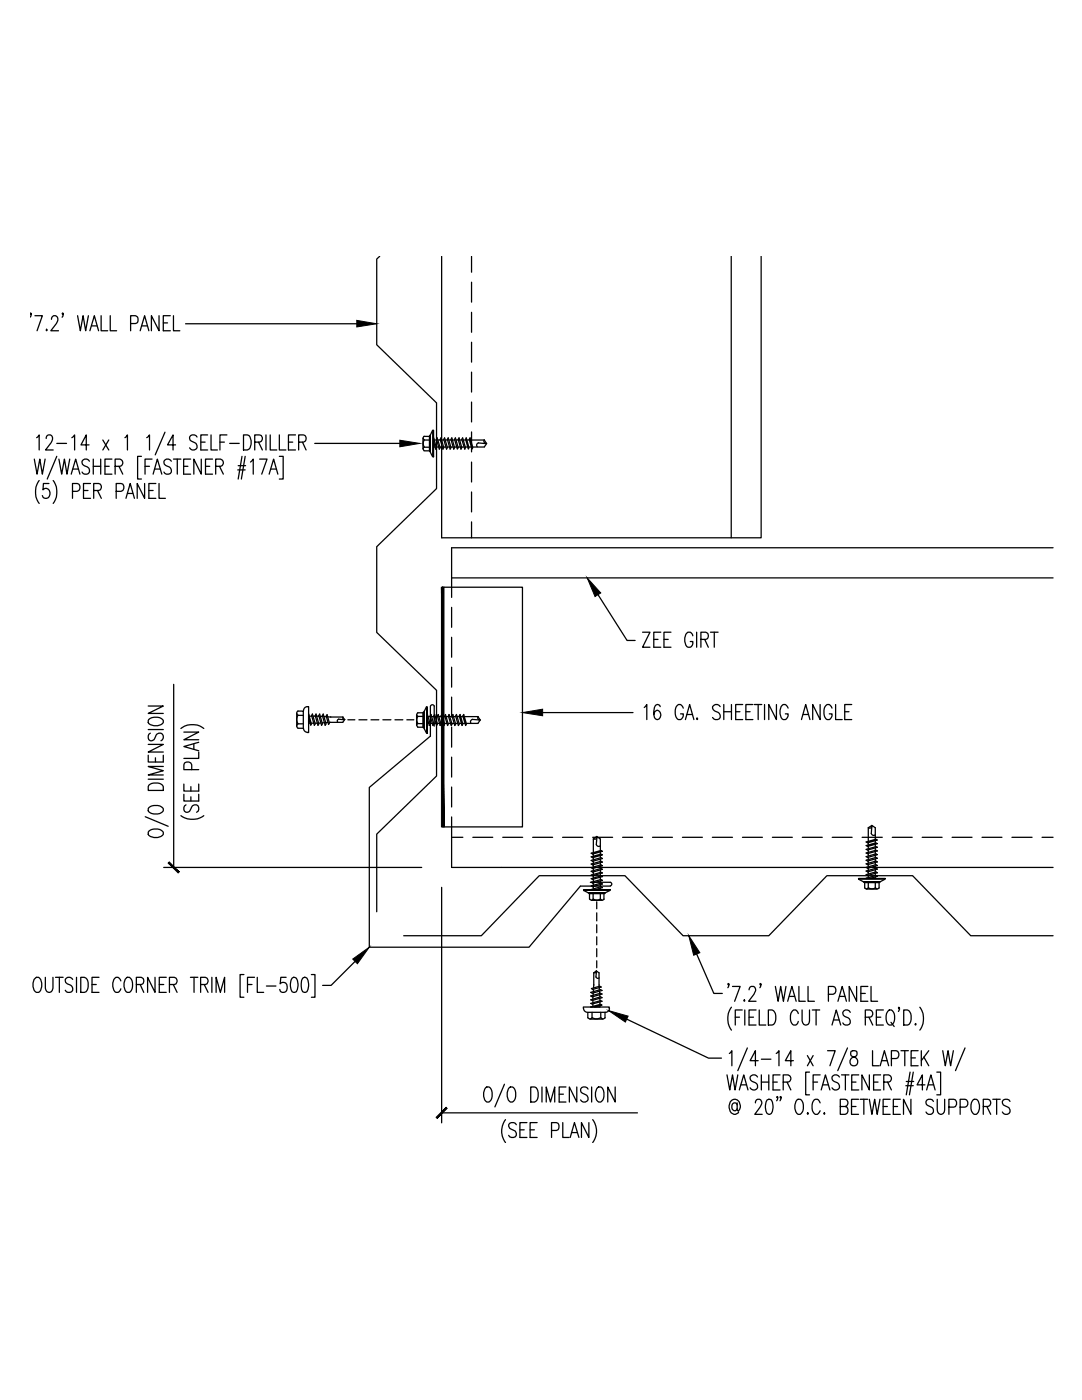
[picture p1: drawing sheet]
<svg xmlns="http://www.w3.org/2000/svg" width="216mm" height="279mm" viewBox="0 0 216 279" stroke-linecap="round" stroke-linejoin="round" font-family="sans-serif">
<g fill="none" stroke="#000" stroke-width=".25">
<path d="M75.8 51.2l-.6 .5v17.1l11.9 11.6v17.1l-11.9 11.6v17.1l11.9 11.6v17.1l-11.9 11.6v15.5M88.1 51.2v56.1h63.8v-56.1M94.1 51.2v3.1M94.1 56.3v4M145.9 51.2v56.1M6.2 62.6l-.1 .2-.1-.2 .1-.1 .1 .1-.2 .7M7 63h1.5l-1.1 3M9.3 65.7l.1 .2-.1 .1zM10.3 63.7l.1-.4a.69 .69 0 0 1 .9-.1 .69 .69 0 0 1 .2 .9l-1.4 1.9h1.6M12.6 62.6l-.1 .2-.1-.2 .1-.1 .1 .1-.2 .7M15.5 63l.5 3 .6-3 .5 3 .5-3M17.9 66l.9-3 .9 3"/>
<path d="M18.3 65h1M20.2 63v3h1.3M22 63v3h1.3M26.1 64.6l1.2-.2a.9 .9 0 0 0-.3-1.4h-.9v3M28 66l.9-3 .8 3M28.3 65h1.1M31.7 63v3l-1.5-3v3M32.6 64.4h.8M34 63h-1.4v3h1.4M34.6 63v3h1.3M37 64.6h34.2M94.1 62.3v4"/>
<path d="M94.1 68.3v4M94.1 74.3v3.9M6.8 91.6l.6 3 .5-3 .6 3 .5-3M7.3 87.3l.5-.5v3M7.8 95.9a3.9 3.9 0 0 0 0 4.6M9.2 87.5l.1-.4a.7 .7 0 0 1 1-.2 .7 .7 0 0 1 .1 1l-1.3 1.9h1.5M9.8 96.5h-1.1l-.1 1.3a.83 .83 0 0 1 1-.2 .83 .83 0 0 1 .4 1 .78 .78 0 0 1-.7 .8 .78 .78 0 0 1-.8-.5M10.6 95.9a3.9 3.9 0 0 1 0 4.6M11.3 88.5h2M11.3 91.1l-1.9 4.5M11.8 91.6l.5 3 .6-3 .5 3 .5-3M14.2 94.6l.9-3 .8 3"/>
<path d="M14.3 87.3l.6-.5v3M14.5 98.1h.9a.82 .82 0 0 0 .6-.8 .82 .82 0 0 0-.6-.8h-.9v3M14.5 93.6h1.1M16.7 97.9h.9M17.8 88.8h-1.6l1-2v3M17.9 92a.83 .83 0 0 0-.8-.4 .83 .83 0 0 0-.7 .4 .76 .76 0 0 0 .4 .9l.6 .3a.79 .79 0 0 1 .5 .7 .79 .79 0 0 1-.6 .7l-.7-.1-.2-.3M18.1 96.5h-1.4v3h1.4M18.6 91.6v3M18.6 93.1h1.5M18.7 97.9h1a.71 .71 0 0 0 .5-.7 .71 .71 0 0 0-.5-.7h-1v3M19.5 97.9l.7 1.6M20.1 91.6v3"/>
<path d="M20.5 87.8l1.2 2M20.9 93.1h.9M21.7 87.8l-1.2 2M22.3 91.6h-1.4v3h1.4M23 93.1h.9a.74 .74 0 0 0 .6-.8 .74 .74 0 0 0-.6-.7h-.9v3M23.2 98.1h1a.82 .82 0 0 0 .5-.8 .82 .82 0 0 0-.5-.8h-1v3M23.7 93.1l.8 1.5M24.9 87.3l.5-.5v3M25.1 99.5l.9-3 .8 3M25.4 98.5h1.1M28.2 91.1h-.7v4.5h.7M28.9 96.5v3l-1.5-3v3"/>
<path d="M28.9 93.1h.9M29.3 87.3l.5-.5v3M29.7 97.9h.9M30.3 91.6h-1.4v3M30.6 94.6l.8-3 .9 3M30.9 93.6h1M31.1 96.5h-1.4v3h1.4M31.7 96.5v3h1.3M32.9 86.2l-1.9 4.6M34.2 92a.76 .76 0 0 0-1-.4 .76 .76 0 0 0-.4 1l1 .6a.79 .79 0 0 1 .2 1.3 .79 .79 0 0 1-1.3-.3M34.6 91.6h1.5M35 88.8h-1.6l1.1-2v3"/>
<path d="M35.4 91.6v3M36.6 93.1h.9M38 91.6h-1.4v3h1.4M39.3 87.2a.76 .76 0 0 0-1-.4 .76 .76 0 0 0-.4 1l1 .6a.77 .77 0 0 1 .4 .9 .77 .77 0 0 1-1 .5l-.5-.4M40.1 88.2h.8M40.2 91.6v3l-1.5-3v3M41 93.1h.9M41.4 86.8h-1.3v3h1.3M42.1 86.8v3h1.3M42.4 91.6h-1.4v3h1.4M43 93.1h1a.74 .74 0 0 0 .6-.8 .74 .74 0 0 0-.6-.7h-1v3M43.8 93.1l.8 1.5"/>
<path d="M43.9 88.2h.9M45.3 86.8h-1.4v3M45.8 88.5h1.9M47.4 93.8h1.5M47.5 92.9h1.5M48.3 91.1l-.8 4.5M48.6 86.8h.7a1.45 1.45 0 0 1 .8 1.9 1.17 1.17 0 0 1-.8 1.1h-.7zM48.9 91.1l-.7 4.5M50 92.2l.5-.6v3M50.8 88.2h1a.74 .74 0 0 0 .6-.7 .74 .74 0 0 0-.6-.7h-1v3M51.6 88.2l.8 1.6M51.8 91.6h1.5l-1.1 3"/>
<path d="M53.1 86.8v3M53.7 94.6l.9-3 .8 3M53.9 86.8v3h1.3M54 93.6h1.1M55.7 86.8v3h1.4M55.7 91.1h.8v4.5h-.8M57.6 88.2h.8M59 86.8h-1.4v3h1.4M59.6 88.2h1a.76 .76 0 0 0 .5-.7 .76 .76 0 0 0-.5-.7h-1v3M60.4 88.2l.7 1.6M62.8 88.5h17M84.4 87.4v2.2"/>
<path d="M84.6 87.8h1.1M84.6 87.1h1.1M84.6 89.3h1.1M84.6 90h1.1M84.6 87.1a.4 .4 0 0 0 0 .7M84.6 89.2a.4 .4 0 0 0 0 .7M84.6 87.8a1.29 1.29 0 0 0 0 1.4M85.7 87v3.1M85.8 86.9h.1M85.8 90h.1M85.8 87v3.1M86.3 85.9l.1 5.2-.5-.8v-3.5z"/>
<path d="M86.4 85.9h.1v5.3h-.1zM86.5 88.2l.4 1.4 .2-.3-.6-1.9v1.8h.3M86.6 87.8h.6M87 89.2h.5M87.2 87.4l.6 1.9-.1 .3-.6-1.9zM87.4 87.8h.5M87.8 89.2h.5M88 87.4l.5 1.9-.1 .3-.6-1.9zM88.1 87.8h.5M88.5 89.2h.5M88.7 87.4l.6 1.9-.2 .3-.6-1.9zM88.8 87.8h.5"/>
<path d="M89.2 89.2h.5M89.4 87.4l.6 1.9-.2 .3-.5-1.9zM89.6 87.8h.4M89.9 89.2h.5M90.2 87.4l.5 1.9-.2 .3-.5-1.9zM90.3 87.8h.4M90.7 89.2h.4M90.9 87.4l.5 1.9-.1 .3-.6-1.9zM91 87.8h.5M91.4 89.2h.5M91.6 87.4l.5 1.9-.1 .3-.6-1.9zM91.7 87.8h.5"/>
<path d="M92.1 89.2h.5M92.3 87.4l.6 1.9-.2 .3-.6-1.9zM92.4 87.8h.5M92.8 89.2h.5M93 87.4l.6 1.9-.1 .3-.6-1.9zM93.2 87.8h.5M93.6 89.2h.5M93.8 87.4l.5 1.9-.1 .3-.6-1.9zM93.9 87.8h2.7M94.1 80.2v4M94.1 86.2v4M94.1 92.2v4"/>
<path d="M94.1 98.2v4M96.6 87.8v.5l.5 .2M96.6 87.8l.5 .7-.5 .7h-2.3M97 88.5l-1.5-.1-.4 .3 .1 .5M88.3 117.2h16v47.8h-16v-47.8v1.3M90.1 115.3h120M94.1 104.2v3.1M119.3 118.7l5.8 9.1h1.6M210.1 109.3h-120v9.9M34.7 136.6v36.5M90.1 121.2v4M90.1 127.2v4"/>
<path d="M90.1 133.2v3.9M90.1 139.1v4M128.2 126.2h1.5l-1.5 3h1.5M130.5 127.6h.8M131.9 126.2h-1.4v3h1.4M132.5 127.6h.8M133.9 126.2h-1.4v3h1.4M138.2 126.9a.74 .74 0 0 0-1.1-.6 2.08 2.08 0 0 0 .2 2.9h.4a1.01 1.01 0 0 0 .5-1.2h-.5M139 126.2v3M139.9 127.6h.9a.76 .76 0 0 0 .5-.7 .76 .76 0 0 0-.5-.7h-.9v3M140.6 127.6l.7 1.6M141.8 126.2h1.5"/>
<path d="M142.5 126.2v3M29.6 150.7v1.4h3v-1.4M29.6 148.6h3l-3 1.5h3M29.6 140.9h3l-3 1.5h3M29.6 155.5h3M29.6 145.6h3M29.7 156.7a2.01 2.01 0 0 1 2.9 .3v.7h-3zM29.7 143.6a2.13 2.13 0 0 1 2.9 .2 .99 .99 0 0 1-1.2 1 2.04 2.04 0 0 1-1.8-.6zM30 146.3a.8 .8 0 0 0-.4 .9 .8 .8 0 0 0 .7 .6l.4-.2 .4-.9a.8 .8 0 0 1 1.4-.2 .8 .8 0 0 1-.4 1.3M31 151.2v.9M32.6 153h-3l3 .8-3 .9h3M36.1 145.4a3.8 3.8 0 0 1 4.6 0"/>
<path d="M36.7 158.5v1.4h3v-1.4M36.7 156.5v1.4h3v-1.4M36.7 146.1h3l-3 1.5h3M38.1 157v.9M38.1 159v.9M38.3 153.6v-1a.82 .82 0 0 0-.8-.5 .82 .82 0 0 0-.8 .5v1h3M38.7 148.5v1M39.7 150.1v1.3h-3M39.7 148.1l-3 .9 3 .8M59.2 142.3v2.6M59.5 141.9l-.3 .4 .3 .4M59.5 141.9h1v3.5l-1-.1"/>
<path d="M60.5 144.5h-1l-.3 .4 .3 .4M60.5 142.8l-1-.1a1.55 1.55 0 0 0 0 1.7M60.6 145.4a.78 .78 0 0 0 .7 .7M61.3 141h.3v5.2h-.3M61.3 141a.78 .78 0 0 0-.7 .8M61.6 143.3l.4 1.5 .1-.3-.5-2v1.8h.3M61.7 142.9h.5M62.1 144.3h.5M62.3 142.5l.6 2-.2 .3-.5-2zM62.4 142.9h.5M62.9 144.3h.4M63.1 142.5l.5 2-.2 .3-.5-2z"/>
<path d="M63.1 142.9h.6M63.8 142.5l.5 2-.1 .3-.6-2zM63.9 143h.5M64 144.3h-.4M64.3 144.2h.5M64.5 142.5l.6 2-.2 .3-.6-2zM64.6 143l.5 .1M65.3 142.6l.4 1.7-.1 .3-.5-1.7zM65.4 143.1h3l.4 .5M65.4 144.2h-.4M66 143.1h.1M67.5 143.5l1.2 .2"/>
<path d="M67.6 143.5a.36 .36 0 0 0-.2 .6M68.5 143.1v.4l.3 .1M68.8 143.6l-.4 .6h-2.7M69.4 143.7h1.4M71.6 143.7h1.6M74 143.7h1.6M76.4 143.7h1.6M78.8 143.7h1.6M81.2 143.7h1.4M83.1 142.6v2.2M83.3 143h1.1M83.3 144.4h1.1"/>
<path d="M83.3 145.1h1.1M83.4 143a1.32 1.32 0 0 0 0 1.4 .4 .4 0 0 0 0 .7M84.4 142.3h-1a.4 .4 0 0 0 0 .7M84.4 142.2v3M84.5 142.1h.1v3.1h-.1M85.1 141.1l.1 5.2-.5-.9v-3.4zM85.2 141.1v5.2zM85.2 143.3l.5 1.5 .1-.3-.5-1.9-.1 1.8h.3M85.4 143h.5M85.8 144.4h.5M86 142.6l.6 1.9-.2 .3-.6-1.9zM86.1 143h.5"/>
<path d="M86.5 144.4h.5M86.6 144.9l.1-4-.4-.3-.4 .3v6l-12.2 10.3v31.8h31.9l10.2-12.2h6M86.7 142.6l.6 1.9-.2 .3-.5-1.9zM86.9 143h.4M87.2 144.4h.5M87.4 142.6l.6 1.9-.2 .3-.5-1.9zM87.6 143h.4M88 144.4h.5M88.2 142.6l.5 1.9-.1 .3-.6-1.9zM88.3 143h.5M88.7 144.4h.5M88.9 142.6l.5 1.9-.1 .3-.5-1.9z"/>
<path d="M89 143h.5M89.4 144.4h.5M89.6 142.6l.6 1.9-.2 .3-.5-1.9zM89.7 143h.5M90.1 145.1v4M90.1 151.1v4M90.1 157.1v4M90.2 144.4h.4M90.4 142.6l.5 1.9-.2 .3-.5-1.9zM90.5 143h.5M90.9 144.4h.4M91.1 142.6l.5 1.9-.1 .3-.6-1.9z"/>
<path d="M91.2 143h.5M91.6 144.4h.5M91.8 142.6l.6 1.9-.2 .3-.6-1.9zM91.9 143h.5M92.3 144.4h.5M92.5 142.6l.6 1.9-.2 .3-.5-1.9zM92.7 143h2.7M94.2 143.6l1.5 .1M94.3 143.6l-.4 .3 .1 .5M95.4 143l.4 .7-.4 .7h-2.4M95.4 143v.5l.5 .2M108.3 142.2h18"/>
<path d="M128.6 141.2l.5-.6v3M131.7 141l-.1-.2-.5-.2a1.8 1.8 0 0 0-.6 2l.1 .6 .5 .4a.95 .95 0 0 0 .8-.9 .95 .95 0 0 0-.8-1l-.5 .5-.1 .4M136.3 141.3a.76 .76 0 0 0-.7-.7 .76 .76 0 0 0-.8 .7 1.94 1.94 0 0 0 .6 2.3 .86 .86 0 0 0 .9-1.1h-.5M136.8 143.6l.8-3 .9 3M137.1 142.6h1.1M139.1 143.3l.1 .2-.1 .1zM143.7 141a.8 .8 0 0 0-.9-.4 .8 .8 0 0 0-.6 .7 1.29 1.29 0 0 0 1.1 .9 .81 .81 0 0 1 .2 1.3 .81 .81 0 0 1-1.3-.3M144.4 140.6v3M144.4 142h1.6M146 140.6v3M146.8 142h.8M148.2 140.6h-1.4v3h1.4"/>
<path d="M148.8 142h.9M150.2 140.6h-1.4v3h1.4M150.5 140.6h1.5M151.3 140.6v3M152.6 140.6v3M154.9 140.6v3l-1.5-3v3M157.3 141.3a.74 .74 0 0 0-.8-.7 .74 .74 0 0 0-.7 .7 2.03 2.03 0 0 0 .5 2.3 .86 .86 0 0 0 1-1.1h-.6M159.9 143.6l.9-3 .8 3M160.3 142.6h1M163.6 140.6v3l-1.4-3v3M166 141.3a.76 .76 0 0 0-.7-.7 .76 .76 0 0 0-.8 .7 1.94 1.94 0 0 0 .5 2.3 .86 .86 0 0 0 1-1.1h-.5M166.7 140.6v3h1.3"/>
<path d="M168.6 142h.8M170 140.6h-1.4v3h1.4M29 163l4.6 1.9M29.7 165.9a2.13 2.13 0 0 1 2.9 .2 .99 .99 0 0 1-1.2 1 2.04 2.04 0 0 1-1.8-.6zM29.7 161.2a2.13 2.13 0 0 1 2.9 .2 .99 .99 0 0 1-1.2 1 1.8 1.8 0 0 1-1.8-.6zM32.7 173.1h51.4M36.1 162.8a3.9 3.9 0 0 0 4.6 0M37.1 160.6a.75 .75 0 0 0-.4 1 .75 .75 0 0 0 1 .4l.6-.9a.78 .78 0 0 1 1.1-.4 .78 .78 0 0 1 .1 1.2l-.3 .2M88.1 177.1v47M90.1 163v10.1h120M90.1 167.1h2.3M94.3 167.1h4"/>
<path d="M100.3 167.1h4M106.3 167.1h4M112.3 167.1h4M116.4 177.6h5.3zM116.5 177.6l5.2 .1-.9 .5h-3.5zM117.5 178.3h3.1M117.5 178.2h3.1M117.6 178.2v.1M117.6 178.3v1.2M117.8 176.1h4a.36 .36 0 0 1 .3 .3 .36 .36 0 0 1-.3 .4M118 170.3l1.9-.6 .3 .2-1.9 .5zM118 171l1.9-.6 .3 .2-1.9 .6z"/>
<path d="M118 173.2l1.9-.6 .3 .2-1.9 .5zM118 173.9l1.9-.6 .3 .2-1.9 .5zM118 171.7l1.9-.5 .3 .1-1.9 .6zM118 172.4l1.9-.5 .3 .2-1.9 .5zM118 176.1l1.9-.6 .3 .2-1.9 .5zM118 176.8l1.9-.6 .3 .2-1.9 .6zM118 174.6l1.9-.5 .3 .1-1.9 .6zM118 175.4l1.9-.6 .3 .1-1.9 .6zM118 179.7h2.2M118.3 167.1h3.9M118.3 178.3v1.2M118.4 170.4v.5"/>
<path d="M118.4 171.1v.5M118.4 171.8v.5M118.4 172.6v.4M118.4 173.3v.5M118.4 174v.5M118.4 174.7v.5M118.4 175.5v.5M118.4 176.2v.5M118.4 176.9v.5M119 168.5l.3 .4 .5-.1M119.1 180v1.4M119.1 166.9l-.2 .5h-.5"/>
<path d="M119.1 167.1l-.1 1.4M119.8 177.3v.3l-1.8-.1 1.9-.5 .3 .1-1.5 .5M119.8 169.8v-2.4l-.7-.5-.7 .5v2.8M119.8 170v.5M119.8 170.7v.5M119.8 171.5v.4M119.8 172.2v.4M119.8 172.9v.5M119.8 173.6v.5M119.8 174.3v.6M119.8 175.1v.5M119.8 175.8v.5"/>
<path d="M119.8 176.5v.5M119.8 178.3v1.2M119.8 179.4a1.32 1.32 0 0 1-1.4 0 .4 .4 0 0 1-.7 0M120.5 178.3v1.2M120.5 179.4a.4 .4 0 0 1-.7 0M120.7 178.2v.1M124.2 167.1h4M130.2 167.1h4M136.2 167.1h4M142.1 167.1h4.1M148.2 167.1h3.9M154.1 167.1h4"/>
<path d="M160.1 167.1h4M166.1 167.1h3.9M171.3 175.3l5.3 .1zM171.4 175.4l5.2 .1-.9 .5h-3.5zM172 167.1h4.1M172.4 176.1h3.1M172.4 176h3.1M172.4 176v.1M172.5 176.1v1.1M172.8 168l2-.5 .3 .2-2 .5zM172.8 168.8l2-.6 .3 .2-2 .5zM172.8 171l2-.6 .3 .2-2 .5z"/>
<path d="M172.8 171.7l2-.6 .3 .2-2 .5zM172.8 169.5l2-.5 .3 .1-2 .5zM172.8 170.2l2-.5 .3 .1-2 .6zM172.8 173.8l2-.5 .3 .2-2 .5zM172.8 174.6l2-.6 .3 .2-2 .5zM172.8 172.4l2-.6 .3 .2-2 .6zM172.8 173.1l2-.5 .3 .1-2 .6zM172.9 177.4h2.1M173.2 177.2a.4 .4 0 0 1-.7 0M173.3 168.2v.5M173.3 168.9v.5M173.3 169.6v.5"/>
<path d="M173.3 170.4v.4M173.3 171.1v.4M173.3 171.8v.5M173.3 172.5v.5M173.3 173.2v.5M173.3 174v.5M173.3 174.7v.5M173.3 176.1v1.1M173.3 177.2a1.32 1.32 0 0 0 1.4 0 .4 .4 0 0 0 .7 0M173.9 166.3l.3 .4 .5-.1M174 164.7l-.2 .5h-.5M174 164.9l-.2 1.4"/>
<path d="M174.7 175v.3h-1.9l2-.6 .3 .2-1.5 .4M174.7 167.5v-2.3l-.7-.5-.7 .5v2.8M174.7 167.8v.4M174.7 168.5v.5M174.7 169.2v.5M174.7 169.9v.5M174.7 170.7v.5M174.7 171.4v.5M174.7 172.1v.5M174.7 172.9v.4M174.7 173.6v.4M174.7 174.3v.5"/>
<path d="M174.7 176.1v1.1M175.4 176.1v1.1M175.5 176v.1M178 167.1h4M184 167.1h4M190 167.1h4M195.9 167.1h4M201.9 167.1h4M207.9 167.1h2.2M6.8 195.5l.5-.5a.99 .99 0 0 1 1 1.2 2.04 2.04 0 0 1-.6 1.8 .8 .8 0 0 1-1-.7 2.41 2.41 0 0 1 .1-1.8zM9 195v2.2a.78 .78 0 0 0 .9 .8l.3-.1 .4-.7v-2.2M11.1 195h1.5"/>
<path d="M11.8 195v3M14.5 195.5a.76 .76 0 0 0-1-.4 .76 .76 0 0 0-.4 1l1 .5a.79 .79 0 0 1 .2 1.3 .79 .79 0 0 1-1.3-.3M15.3 195v3M16.1 195h.7a1.97 1.97 0 0 1 .4 2.9l-1.1 .1zM18.4 196.5h.8M19.8 195h-1.4v3h1.4M24.1 195.8a.74 .74 0 0 0-.7-.8 .74 .74 0 0 0-.8 .8 2.03 2.03 0 0 0 .5 2.2 .8 .8 0 0 0 1-.7M25.2 195.2l.2-.2a.99 .99 0 0 1 1 1.2 1.8 1.8 0 0 1-.6 1.8 .75 .75 0 0 1-.9-.7 2.15 2.15 0 0 1 .3-2.1zM27.2 196.5h1a.76 .76 0 0 0 .5-.7 .76 .76 0 0 0-.5-.8h-1v3M28 196.5l.7 1.5M30.9 195v3l-1.5-3v3M31.8 196.5h.9"/>
<path d="M33.2 195h-1.4v3h1.4M33.8 196.5h1a.74 .74 0 0 0 .5-.7 .74 .74 0 0 0-.5-.8h-1v3M34.6 196.5l.7 1.5M38 195h1.5M38.7 195v3M40 196.5h1a.74 .74 0 0 0 .5-.7 .74 .74 0 0 0-.5-.8h-1v3M40.8 196.5l.7 1.5M42.3 195v3M43.1 198v-3l.9 3 .8-3v3M48.7 194.5h-.8v4.5h.8M49.4 196.5h.9M50.8 195h-1.4v3"/>
<path d="M51.3 195v3h1.3M53.2 196.8h1.9M57.1 195h-1.1l-.1 1.4a.82 .82 0 0 1 1.1-.2 .82 .82 0 0 1 .3 1 .75 .75 0 0 1-.6 .8 .75 .75 0 0 1-.9-.5M58.3 195.2l.5-.2a1.56 1.56 0 0 1 .7 1.8l-.4 1.1-.5 .1a1.62 1.62 0 0 1-.7-1.6zM60.4 195.2l.5-.2a1.89 1.89 0 0 1 .6 2.5l-.3 .4-.3 .1-.5-.1a3.2 3.2 0 0 1 0-2.7zM62.1 194.5h.8v4.5h-.8M70.9 191.9l-4.8 4.8h-1.7M80.5 186.7h15.5l11.6-11.9h17.1l11.6 11.9h17.1l11.6-11.9h17.1l11.6 11.9h16.4M117.9 198.8l1.9-.6 .3 .2-1.9 .5zM117.9 198l1.9-.5 .3 .2-1.9 .5zM117.9 199.5l1.9-.6 .3 .2-1.9 .6zM118 197.3l1.7-.5 .3 .2-1.7 .5z"/>
<path d="M118.3 198.9v.5M118.3 199.6v.5M118.4 198.2l-.1 .4M118.4 197.4v.5M118.5 196.6v-2.4l.5-.4 .5 .4v2.7M118.5 196.6l-.1 .6M118.5 196.5v.1M118.9 195a.36 .36 0 0 0 .6 .2M119 193.8l-.1 .3h-.4M119 193.9l-.1 1.1M119.1 182.2v1.6M119.1 184.5v1.7"/>
<path d="M119.1 187v1.6M119.1 189.3v1.6M119.1 191.7v1.4M119.6 197.1v.5M119.6 197.8l.1 .5M119.7 198.5v.5M119.7 199.2v.5M119.7 200v.5M139 190.4l3.4 7.9h1.7M145.4 196.4l-.1 .2v-.3a.62 .62 0 0 1-.1 .8M146.2 196.9h1.5l-1.1 2.9M148.5 199.5v.3l-.1-.1z"/>
<path d="M149.5 197.5l.2-.5 .7-.1a.75 .75 0 0 1 .3 1.1l-1.3 1.8h1.5M151.8 196.4l-.1 .2v-.3a.62 .62 0 0 1-.1 .8M154.7 196.9l.6 2.9 .5-2.9 .5 2.9 .5-2.9M157.2 199.8l.8-2.9 .9 2.9M157.5 198.9h1.1M159.4 196.9v2.9h1.3M161.2 196.9v2.9h1.3M165.3 198.4h.9a.82 .82 0 0 0 .6-.8 .82 .82 0 0 0-.6-.7h-.9v2.9M167.2 199.8l.8-2.9 .9 2.9M167.5 198.9h1.1M170.9 196.9v2.9l-1.5-2.9v2.9M171.8 198.3h.9"/>
<path d="M173.2 196.9h-1.4v2.9h1.4M173.8 196.9v2.9h1.3M96.9 217.1l.2-.2a.94 .94 0 0 1 1.1 1.2 1.8 1.8 0 0 1-.6 1.8 .99 .99 0 0 1-1.1-1.1 2.58 2.58 0 0 1 .4-1.7zM100.7 216.4l-2 4.5M101.6 217.1l.2-.2a.94 .94 0 0 1 1.1 1.2 1.8 1.8 0 0 1-.6 1.8 .99 .99 0 0 1-1.1-1.1 2.58 2.58 0 0 1 .4-1.7zM105.9 216.9h.8a1.85 1.85 0 0 1 .5 2.6l-.5 .4h-.8zM108.1 216.9v3M109 219.9v-3l.8 3 .9-3v3M111.6 218.4h.8M112.9 216.9h-1.3v3h1.3M115.1 216.9v3l-1.5-3v3M116.4 201.3v-.3h5.2v.3"/>
<path d="M116.4 201.2a.78 .78 0 0 0 .8 .8M117.3 217.4a.76 .76 0 0 0-1-.5 .76 .76 0 0 0-.4 1l1 .6a.77 .77 0 0 1 .4 1 .77 .77 0 0 1-.9 .4l-.5-.4M117.7 203.4h2.6M117.9 200.3l1.9-.6 .3 .1-1.9 .6zM118.1 216.9v3M118.1 202v1.1M118.3 200.4v.4M119.2 217.1l.3-.2a.94 .94 0 0 1 1 1.2 1.8 1.8 0 0 1-.6 1.8 .99 .99 0 0 1-1.1-1.1 2.58 2.58 0 0 1 .4-1.7zM119.7 200.7v.3h-1.8l1.9-.6 .3 .2-1.4 .4M119.9 202v1.1M120.7 202v1.1M120.7 203.1l-.4 .2-.4-.2a1.66 1.66 0 0 1-1.7 0l-.5 .2-.4-.2"/>
<path d="M121.6 201.2a.78 .78 0 0 1-.8 .8h-3.5v1.1M122.8 216.9v3l-1.5-3v3M125 203.4l16.4 7.8h2.6M145.1 214.5l.5 3 .6-3 .5 3 .5-3M145.5 210.2l.5-.5v3M146 201a3.9 3.9 0 0 0 0 4.6M146.7 203h.9M147.5 217.5l.9-3 .9 3M147.9 216.5h1M148.1 201.6h-1.4v3M148.6 201.6v3M149.1 209.1l-1.9 4.6"/>
<path d="M149.5 203h.9M150.9 201.6h-1.4v3h1.4M151.2 214.9a.76 .76 0 0 0-1-.4 .76 .76 0 0 0-.4 1l.9 .6a.79 .79 0 0 1 .3 1.3 .79 .79 0 0 1-1.3-.3M151.3 211.7h-1.6l1-2v3M151.5 201.6v3h1.3M151.9 211.4h1.9M151.9 214.5v3M151.9 216h1.5M153.1 219.5l.5-.1a1.52 1.52 0 0 1 .6 1.7l-.3 1.1-.5 .2a1.56 1.56 0 0 1-.7-1.7zM153.3 201.6h.8a2.01 2.01 0 0 1 .3 2.8l-1.1 .2zM153.4 214.5v3M154.2 216h.9"/>
<path d="M154.9 210.2l.5-.5v3M155.2 219l-.1 .1-.1-.1 .1-.2 .1 .2-.2 .7M155.6 214.5h-1.4v3h1.4M155.9 219l-.2 .1v-.3a.62 .62 0 0 1-.1 .9M156.3 216h1a.74 .74 0 0 0 .5-.8 .74 .74 0 0 0-.5-.7h-1v3M157 216l.8 1.5M158.3 211.7h-1.6l1.1-2v3M159 219.5l.2-.1a.94 .94 0 0 1 1.1 1.1 1.8 1.8 0 0 1-.6 1.9 .99 .99 0 0 1-1.1-1.2 2.58 2.58 0 0 1 .4-1.7zM159.3 202.3a.72 .72 0 0 0-1.2-.6 2.08 2.08 0 0 0 .3 2.9 .75 .75 0 0 0 .9-.8M160 201.6v2.1a.77 .77 0 0 0 .9 .9l.3-.2 .2-.3 .1-2.5M161.1 210.7l1.1 2M161.5 214h-.7v4.5h.7"/>
<path d="M162.1 201.6h1.5M162.2 210.7l-1.1 2M162.2 216h.9M162.8 201.6v3M163.6 214.5h-1.4v3M163.9 217.5l.8-3 .9 3M164.2 216.5h1.1M165.1 209.7h1.6l-1.1 3M166 204.6l.9-3 .9 3M166.4 203.6h1M167.5 214.9a.76 .76 0 0 0-1-.4 .76 .76 0 0 0-.4 1l1 .6a.79 .79 0 0 1 .2 1.3 .79 .79 0 0 1-1.3-.3M167.9 214.5h1.5"/>
<path d="M168.7 214.5v3M169.1 209.1l-1.9 4.6M169.7 202a.75 .75 0 0 0-1-.4 .75 .75 0 0 0-.4 1l.9 .5a.79 .79 0 0 1 .3 1.3 .79 .79 0 0 1-1.3-.3M169.8 209.8a.76 .76 0 0 0 .2 1 .98 .98 0 0 1 1.1 .7 .98 .98 0 0 1-.5 1.2 .88 .88 0 0 1-1-.7 .88 .88 0 0 1 .7-1l.4-.2a.63 .63 0 0 0 .3-.6 .63 .63 0 0 0-.4-.5zM170 216h.8M171.3 219.4h-1.4v3h1.4M171.4 214.5h-1.4v3h1.4M171.6 219.4h1.5M172.4 219.4v3M172.7 203h.9a.74 .74 0 0 0 .6-.7 .74 .74 0 0 0-.6-.7h-.9v3M173.4 203l.7 1.6M173.5 214.5v3l-1.5-3v3"/>
<path d="M173.5 219.4l.5 3 .5-3 .5 3 .6-3M174.1 209.7v3h1.3M174.3 216h.9M174.9 203h.9M175.6 212.7l.9-3 .8 3M175.7 214.5h-1.4v3h1.4M175.9 211.7h1.1M176.3 201.6h-1.4v3h1.4M176.3 216h1a.74 .74 0 0 0 .6-.8 .74 .74 0 0 0-.6-.7h-1v3M177.1 216l.8 1.5M177.2 201.7l.2-.1a.99 .99 0 0 1 1.1 1.1 1.8 1.8 0 0 1-.6 1.9 .94 .94 0 0 1-1.1-1.2 1.9 1.9 0 0 1 .4-1.7zM177.6 219.4h-1.4v3h1.4"/>
<path d="M177.8 204l.6 .9M177.9 211.3h.9a.82 .82 0 0 0 .6-.8 .82 .82 0 0 0-.6-.8h-.9v3M179.5 201.1l-.1 .2v-.3a.62 .62 0 0 1-.1 .9M179.6 219.4h-1.3v3h1.3M179.8 209.7h1.5M180.3 201.6h.8a2.01 2.01 0 0 1 .3 2.8l-1.1 .2zM180.5 209.7v3M180.7 216.7h1.5M180.8 215.8h1.5M181.6 214l-.8 4.5M181.8 219.4v3l-1.5-3v3M181.8 211.1h.9"/>
<path d="M182.2 214l-.7 4.5M182.7 204.3v.3l-.1-.2zM183.2 209.7h-1.4v3h1.4M183.5 201a3.9 3.9 0 0 1 0 4.6M183.8 209.7v3M184.3 211l1 1.7M184.6 216.5h-1.6l1.1-2v3M184.9 217.5l.8-3 .9 3M185.2 216.5h1.1M185.3 209.7l-1.5 2M186.3 219.8a.83 .83 0 0 0-.8-.4 .83 .83 0 0 0-.7 .4 .67 .67 0 0 0 .4 .9l.6 .3a.78 .78 0 0 1 .5 .7 .78 .78 0 0 1-.6 .7h-.4l-.5-.5M186.9 214h.8v4.5h-.8"/>
<path d="M187 219.4v2.1a.75 .75 0 0 0 .4 .8 .75 .75 0 0 0 .8-.1l.3-.7v-2.1M188.1 209.7l.5 3 .6-3 .5 3 .5-3M192.6 209.1l-1.9 4.6M194.2 219.5l.2-.1a.75 .75 0 0 1 .9 .7 2.03 2.03 0 0 1-.5 2.3 .99 .99 0 0 1-1.1-1.2 2.07 2.07 0 0 1 .5-1.7zM198.1 219.4h1.5M198.9 219.4v3M201.5 219.8a.8 .8 0 0 0-.8-.4 .8 .8 0 0 0-.7 .7l.2 .4 .9 .5a.8 .8 0 0 1 .2 1.3 .8 .8 0 0 1-1.3-.4M88.1 222.1h39.1M100.9 223.4a3.8 3.8 0 0 0 0 4.6M103 224.5a.8 .8 0 0 0-.9-.5 .8 .8 0 0 0-.6 .8l.2 .4 .9 .4a.74 .74 0 0 1 .4 1 .74 .74 0 0 1-.9 .4l-.4-.1-.2-.3M103.7 225.5h.9M105.1 224h-1.4v3h1.4"/>
<path d="M105.8 225.5h.8M107.2 224h-1.4v3h1.4M110.1 225.6h.9a.84 .84 0 0 0 .6-.8 .84 .84 0 0 0-.6-.8h-.9v3M112.3 224v3h1.3M113.8 227l.8-3 .9 3M114.1 226h1.1M117.5 224v3l-1.5-3v3M118.3 223.4a3.8 3.8 0 0 1 0 4.6M147.1 220.5l-.1-.3a.56 .56 0 0 0-.6-.1 .56 .56 0 0 0-.4 .6 .82 .82 0 0 0 .5 1h.3l.3-.5M147.1 220.1l.1 1.6a.92 .92 0 0 0 .4-1.5 1.01 1.01 0 0 0-1-.8 1.01 1.01 0 0 0-1 .8 1.45 1.45 0 0 0 1.2 2.2l.6-.5M150.7 220.1l.1-.4 .4-.3 .6 .1a1.02 1.02 0 0 1-.1 1.5l-1.1 1.4h1.5M161.1 222.2l.1-.1 .1 .1-.1 .2z"/>
<path d="M163.6 220.1a.76 .76 0 0 0-.7-.7 .76 .76 0 0 0-.8 .7 1.94 1.94 0 0 0 .6 2.3 .88 .88 0 0 0 .9-.7M164.4 222.2l.1-.1 .1 .1-.1 .2zM167.7 220.8h.9a.74 .74 0 0 0 .6-.7 .74 .74 0 0 0-.6-.7h-.9v3h.9a.82 .82 0 0 0 .6-.8 .82 .82 0 0 0-.6-.8M169.9 220.8h.9M176.2 220.8h.9M178.3 220.8h.8M189.3 221h1a.82 .82 0 0 0 .6-.8 .82 .82 0 0 0-.6-.8h-1v3M191.6 221h1a.82 .82 0 0 0 .5-.8 .82 .82 0 0 0-.5-.8h-1v3M196.2 220.8h.9a.74 .74 0 0 0 .6-.7 .74 .74 0 0 0-.6-.7h-.9v3M196.9 220.8l.8 1.6"/>
</g>
<g fill="#000" stroke="#000" stroke-width=".2">
<path d="M71.2 63.9l4 .7-4 .6zM79.8 87.9l4 .6-4 .7zM117.2 115.3l2.7 3-1.2 .8zM104.3 142.2l4-.7v1.3zM70.4 191.4l3.3-2.4-2.4 3.3zM137.4 186.7l2.2 3.4-1.2 .5zM121.4 201.7l3.9 1.1-.5 1.2z"/>
<path d="M88.1 117.2l.5 47.8v-47.8zM88.1 117.2l.5 47.8h-.5z"/>
<path d="M33.6 172.2l2.2 1.8-2-2zM33.6 172.2l2.2 1.8-.3 .2z"/>
<path d="M89 221l-1.8 2.2 2-2zM87 223l2-2-1.8 2.2z"/>
</g>
</svg>
